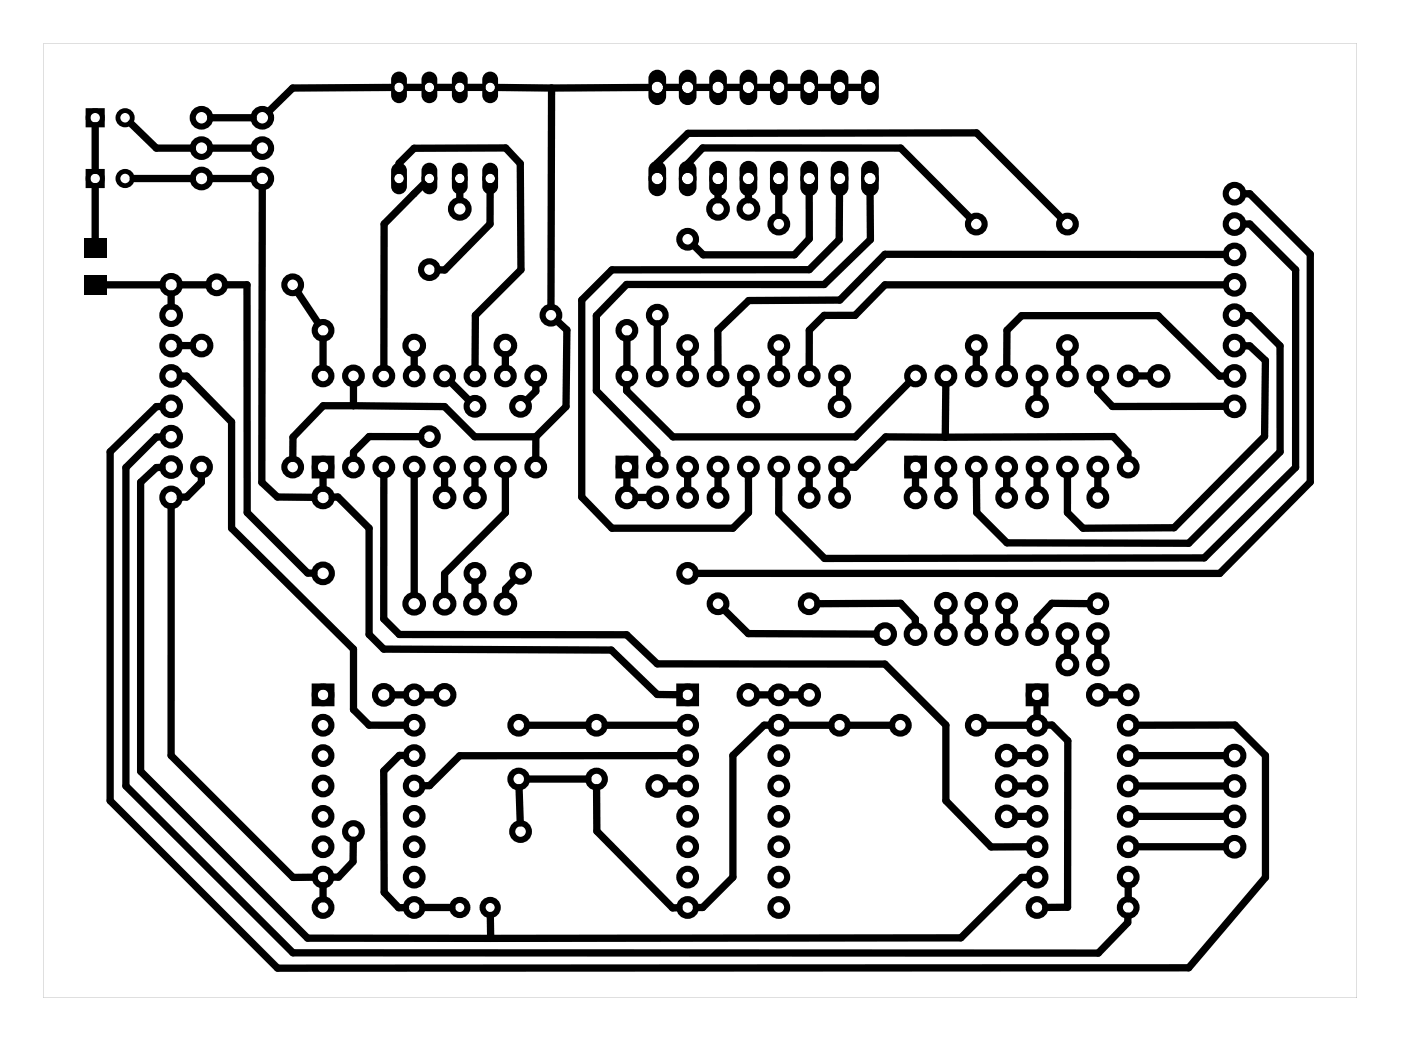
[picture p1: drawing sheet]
<svg xmlns="http://www.w3.org/2000/svg" width="117mm" height="87mm" viewBox="0 0 117 87" stroke-linecap="round" stroke-linejoin="round" font-family="sans-serif">
<g fill="#000">
<path d="M7 19.9h1.9v1.6h-1.9zM7 23h1.9v1.6h-1.9z"/>
<path d="M3.6 3.6h109.8v79.8h-109.8zM3.6 3.6v79.8h109.8v-79.8z"/>
<path d="M32.9 13.8a.66 .66 0 0 1 .7-.1 .66 .66 0 0 1 .4 .6v1.3a.66 .66 0 0 1-.6 .6 .66 .66 0 0 1-.7-.6v-1.3zM33 14.9a.41 .41 0 0 0 .8 0 .41 .41 0 0 0-.8 0z"/>
<path d="M32.9 6.2a.66 .66 0 0 1 .7-.2 .66 .66 0 0 1 .4 .6v1.4a.66 .66 0 0 1-.6 .6 .66 .66 0 0 1-.7-.6v-1.4zM33 7.3a.41 .41 0 0 0 .8 0 .41 .41 0 0 0-.8 0z"/>
<path d="M35.4 13.8a.66 .66 0 0 1 .8-.1 .66 .66 0 0 1 .4 .6v1.3a.66 .66 0 0 1-.7 .6 .66 .66 0 0 1-.7-.6v-1.3zM35.5 14.9a.41 .41 0 0 0 .8 0 .41 .41 0 0 0-.8 0z"/>
<path d="M35.4 6.2a.66 .66 0 0 1 .8-.2 .66 .66 0 0 1 .4 .6v1.4a.66 .66 0 0 1-.7 .6 .66 .66 0 0 1-.7-.6v-1.4zM35.5 7.3a.41 .41 0 0 0 .8 0 .41 .41 0 0 0-.8 0z"/>
<path d="M38 13.8a.66 .66 0 0 1 .7-.1 .66 .66 0 0 1 .4 .6v1.3a.66 .66 0 0 1-.7 .6 .66 .66 0 0 1-.6-.6v-1.3zM38 14.9a.41 .41 0 0 0 .8 0 .41 .41 0 0 0-.8 0z"/>
<path d="M38 6.2a.66 .66 0 0 1 .7-.2 .66 .66 0 0 1 .4 .6v1.4a.66 .66 0 0 1-.7 .6 .66 .66 0 0 1-.6-.6v-1.4zM38 7.3a.41 .41 0 0 0 .8 0 .41 .41 0 0 0-.8 0z"/>
<path d="M40.5 13.8a.66 .66 0 0 1 .7-.1 .66 .66 0 0 1 .4 .6v1.3a.66 .66 0 0 1-.6 .6 .66 .66 0 0 1-.7-.6v-1.3zM40.6 14.9a.41 .41 0 0 0 .8 0 .41 .41 0 0 0-.8 0z"/>
<path d="M40.5 6.2a.66 .66 0 0 1 .7-.2 .66 .66 0 0 1 .4 .6v1.4a.66 .66 0 0 1-.6 .6 .66 .66 0 0 1-.7-.6v-1.4zM40.6 7.3a.41 .41 0 0 0 .8 0 .41 .41 0 0 0-.8 0z"/>
<path d="M54.4 13.7a.74 .74 0 0 1 .8-.2 .74 .74 0 0 1 .5 .7v1.5a.74 .74 0 0 1-.8 .7 .74 .74 0 0 1-.7-.7v-1.5zM54.5 14.9a.49 .49 0 0 0 .9 0 .49 .49 0 0 0-.9 0z"/>
<path d="M54.4 6a.74 .74 0 0 1 .8-.1 .74 .74 0 0 1 .5 .7v1.4a.74 .74 0 0 1-.8 .8 .74 .74 0 0 1-.7-.8v-1.4zM54.5 7.3a.49 .49 0 0 0 .9 0 .49 .49 0 0 0-.9 0z"/>
<path d="M57 13.7a.74 .74 0 0 1 .8-.2 .74 .74 0 0 1 .4 .7v1.5a.74 .74 0 0 1-.7 .7 .74 .74 0 0 1-.8-.7v-1.5zM57 14.9a.5 .5 0 0 0 1 0 .5 .5 0 0 0-1 0z"/>
<path d="M57 6a.74 .74 0 0 1 .8-.1 .74 .74 0 0 1 .4 .7v1.4a.74 .74 0 0 1-.7 .8 .74 .74 0 0 1-.8-.8v-1.4zM57 7.3a.5 .5 0 0 0 1 0 .5 .5 0 0 0-1 0z"/>
<path d="M59.5 13.7a.74 .74 0 0 1 .8-.2 .74 .74 0 0 1 .5 .7v1.5a.74 .74 0 0 1-.8 .7 .74 .74 0 0 1-.7-.7v-1.5zM59.5 14.9a.5 .5 0 0 0 1 0 .5 .5 0 0 0-1 0z"/>
<path d="M59.5 6a.74 .74 0 0 1 .8-.1 .74 .74 0 0 1 .5 .7v1.4a.74 .74 0 0 1-.8 .8 .74 .74 0 0 1-.7-.8v-1.4zM59.5 7.3a.5 .5 0 0 0 1 0 .5 .5 0 0 0-1 0z"/>
<path d="M62 13.7a.74 .74 0 0 1 .9-.2 .74 .74 0 0 1 .4 .7v1.5a.74 .74 0 0 1-.7 .7 .74 .74 0 0 1-.8-.7v-1.5zM62.1 14.9a.5 .5 0 0 0 1 0 .5 .5 0 0 0-1 0z"/>
<path d="M62 6a.74 .74 0 0 1 .9-.1 .74 .74 0 0 1 .4 .7v1.4a.74 .74 0 0 1-.7 .8 .74 .74 0 0 1-.8-.8v-1.4zM62.1 7.3a.5 .5 0 0 0 1 0 .5 .5 0 0 0-1 0z"/>
<path d="M64.6 13.7a.74 .74 0 0 1 .8-.2 .74 .74 0 0 1 .4 .7v1.5a.74 .74 0 0 1-.7 .7 .74 .74 0 0 1-.7-.7v-1.5zM64.6 14.9a.5 .5 0 0 0 1 0 .5 .5 0 0 0-1 0z"/>
<path d="M64.6 6a.74 .74 0 0 1 .8-.1 .74 .74 0 0 1 .4 .7v1.4a.74 .74 0 0 1-.7 .8 .74 .74 0 0 1-.7-.8v-1.4zM64.6 7.3a.5 .5 0 0 0 1 0 .5 .5 0 0 0-1 0z"/>
<path d="M67.1 13.7a.74 .74 0 0 1 .8-.2 .74 .74 0 0 1 .5 .7v1.5a.74 .74 0 0 1-.8 .7 .74 .74 0 0 1-.7-.7v-1.5zM67.2 14.9a.49 .49 0 0 0 .9 0 .49 .49 0 0 0-.9 0z"/>
<path d="M67.1 6a.74 .74 0 0 1 .8-.1 .74 .74 0 0 1 .5 .7v1.4a.74 .74 0 0 1-.8 .8 .74 .74 0 0 1-.7-.8v-1.4zM67.2 7.3a.49 .49 0 0 0 .9 0 .49 .49 0 0 0-.9 0z"/>
<path d="M69.7 13.7a.74 .74 0 0 1 .8-.2 .74 .74 0 0 1 .4 .7v1.5a.74 .74 0 0 1-.7 .7 .74 .74 0 0 1-.8-.7v-1.5zM69.7 14.9a.5 .5 0 0 0 1 0 .5 .5 0 0 0-1 0z"/>
<path d="M69.7 6a.74 .74 0 0 1 .8-.1 .74 .74 0 0 1 .4 .7v1.4a.74 .74 0 0 1-.7 .8 .74 .74 0 0 1-.8-.8v-1.4zM69.7 7.3a.5 .5 0 0 0 1 0 .5 .5 0 0 0-1 0z"/>
<path d="M72.2 13.7a.74 .74 0 0 1 .8-.2 .74 .74 0 0 1 .5 .7v1.5a.74 .74 0 0 1-.8 .7 .74 .74 0 0 1-.7-.7v-1.5zM72.2 14.9a.5 .5 0 0 0 1 0 .5 .5 0 0 0-1 0z"/>
<path d="M72.2 6a.74 .74 0 0 1 .8-.1 .74 .74 0 0 1 .5 .7v1.4a.74 .74 0 0 1-.8 .8 .74 .74 0 0 1-.7-.8v-1.4zM72.2 7.3a.5 .5 0 0 0 1 0 .5 .5 0 0 0-1 0z"/>
</g>
<g fill="none" stroke="#000" stroke-width=".51">
<path d="M26.3 38.4h1.4v1.4h-1.4zM51.7 38.4h1.4v1.4h-1.4zM75.8 38.4h1.4v1.4h-1.4zM26.3 57.4h1.4v1.4h-1.4zM56.8 57.4h1.4v1.4h-1.4zM86 57.4h1.4v1.4h-1.4z"/>
<circle cx="16.8" cy="12.4" r=".74"/>
<circle cx="16.8" cy="9.8" r=".74"/>
<circle cx="16.8" cy="14.9" r=".74"/>
<circle cx="21.9" cy="12.4" r=".74"/>
<circle cx="21.9" cy="9.8" r=".74"/>
<circle cx="21.9" cy="14.9" r=".74"/>
<circle cx="38.4" cy="17.5" r=".74"/>
<circle cx="60" cy="17.5" r=".74"/>
<circle cx="62.6" cy="17.5" r=".74"/>
<circle cx="65.1" cy="18.7" r=".7"/>
<circle cx="81.6" cy="18.7" r=".7"/>
<circle cx="89.2" cy="18.7" r=".7"/>
<circle cx="103.2" cy="16.2" r=".74"/>
<circle cx="103.2" cy="18.7" r=".74"/>
<circle cx="14.3" cy="28.9" r=".74"/>
<circle cx="14.3" cy="23.8" r=".74"/>
<circle cx="14.3" cy="31.4" r=".74"/>
<circle cx="14.3" cy="26.4" r=".74"/>
<circle cx="14.3" cy="34" r=".74"/>
<circle cx="14.3" cy="36.5" r=".74"/>
<circle cx="14.3" cy="39.1" r=".74"/>
<circle cx="16.8" cy="28.9" r=".74"/>
<circle cx="16.8" cy="39.1" r=".7"/>
<circle cx="18.1" cy="23.8" r=".7"/>
<circle cx="24.5" cy="23.8" r=".7"/>
<circle cx="24.5" cy="39.1" r=".7"/>
<circle cx="27" cy="27.6" r=".7"/>
<circle cx="27" cy="31.4" r=".7"/>
<circle cx="27" cy="39.1" r=".7"/>
<circle cx="29.5" cy="31.4" r=".7"/>
<circle cx="29.5" cy="39.1" r=".7"/>
<circle cx="32.1" cy="31.4" r=".7"/>
<circle cx="32.1" cy="39.1" r=".7"/>
<circle cx="34.6" cy="28.9" r=".74"/>
<circle cx="34.6" cy="31.4" r=".7"/>
<circle cx="34.6" cy="39.1" r=".7"/>
<circle cx="35.9" cy="36.5" r=".7"/>
<circle cx="35.9" cy="22.5" r=".7"/>
<circle cx="37.2" cy="31.4" r=".7"/>
<circle cx="37.2" cy="39.1" r=".7"/>
<circle cx="39.7" cy="34" r=".7"/>
<circle cx="39.7" cy="31.4" r=".7"/>
<circle cx="39.7" cy="39.1" r=".7"/>
<circle cx="42.2" cy="28.9" r=".74"/>
<circle cx="42.2" cy="31.4" r=".7"/>
<circle cx="42.2" cy="39.1" r=".7"/>
<circle cx="43.5" cy="34" r=".7"/>
<circle cx="44.8" cy="31.4" r=".7"/>
<circle cx="44.8" cy="39.1" r=".7"/>
<circle cx="46.1" cy="26.4" r=".7"/>
<circle cx="52.4" cy="27.6" r=".7"/>
<circle cx="52.4" cy="31.4" r=".7"/>
<circle cx="52.4" cy="39.1" r=".7"/>
<circle cx="54.9" cy="26.4" r=".7"/>
<circle cx="54.9" cy="31.4" r=".7"/>
<circle cx="54.9" cy="39.1" r=".7"/>
<circle cx="57.5" cy="28.9" r=".7"/>
<circle cx="57.5" cy="20" r=".7"/>
<circle cx="57.5" cy="31.4" r=".7"/>
<circle cx="57.5" cy="39.1" r=".7"/>
<circle cx="60" cy="31.4" r=".7"/>
<circle cx="60" cy="39.1" r=".7"/>
<circle cx="62.6" cy="34" r=".74"/>
<circle cx="62.6" cy="31.4" r=".7"/>
<circle cx="62.6" cy="39.1" r=".7"/>
<circle cx="65.1" cy="28.9" r=".7"/>
<circle cx="65.1" cy="31.4" r=".7"/>
<circle cx="65.1" cy="39.1" r=".7"/>
<circle cx="67.6" cy="31.4" r=".7"/>
<circle cx="67.6" cy="39.1" r=".7"/>
<circle cx="70.2" cy="34" r=".74"/>
<circle cx="70.2" cy="31.4" r=".7"/>
<circle cx="70.2" cy="39.1" r=".7"/>
<circle cx="76.5" cy="31.4" r=".7"/>
<circle cx="76.5" cy="39.1" r=".7"/>
<circle cx="79.1" cy="31.4" r=".7"/>
<circle cx="79.1" cy="39.1" r=".7"/>
<circle cx="81.6" cy="28.9" r=".7"/>
<circle cx="81.6" cy="31.4" r=".7"/>
<circle cx="81.6" cy="39.1" r=".7"/>
<circle cx="84.2" cy="31.4" r=".7"/>
<circle cx="84.2" cy="39.1" r=".7"/>
<circle cx="86.7" cy="34" r=".74"/>
<circle cx="86.7" cy="31.4" r=".7"/>
<circle cx="86.7" cy="39.1" r=".7"/>
<circle cx="89.2" cy="28.9" r=".7"/>
<circle cx="89.2" cy="31.4" r=".7"/>
<circle cx="89.2" cy="39.1" r=".7"/>
<circle cx="91.8" cy="31.4" r=".7"/>
<circle cx="91.8" cy="39.1" r=".7"/>
<circle cx="94.3" cy="31.4" r=".7"/>
<circle cx="94.3" cy="39.1" r=".7"/>
<circle cx="96.9" cy="31.4" r=".74"/>
<circle cx="103.2" cy="21.3" r=".74"/>
<circle cx="103.2" cy="23.8" r=".74"/>
<circle cx="103.2" cy="28.9" r=".74"/>
<circle cx="103.2" cy="26.4" r=".74"/>
<circle cx="103.2" cy="34" r=".74"/>
<circle cx="103.2" cy="31.4" r=".74"/>
<circle cx="14.3" cy="41.6" r=".74"/>
<circle cx="27" cy="47.9" r=".74"/>
<circle cx="27" cy="41.6" r=".74"/>
<circle cx="27" cy="58.1" r=".7"/>
<circle cx="32.1" cy="58.1" r=".74"/>
<circle cx="34.6" cy="58.1" r=".7"/>
<circle cx="34.6" cy="50.5" r=".74"/>
<circle cx="37.2" cy="41.6" r=".74"/>
<circle cx="37.2" cy="58.1" r=".74"/>
<circle cx="37.2" cy="50.5" r=".74"/>
<circle cx="39.7" cy="41.6" r=".74"/>
<circle cx="39.7" cy="47.9" r=".7"/>
<circle cx="39.7" cy="50.5" r=".74"/>
<circle cx="42.2" cy="50.5" r=".74"/>
<circle cx="43.5" cy="47.9" r=".7"/>
<circle cx="52.4" cy="41.6" r=".74"/>
<circle cx="54.9" cy="41.6" r=".74"/>
<circle cx="57.5" cy="47.9" r=".7"/>
<circle cx="57.5" cy="41.6" r=".7"/>
<circle cx="57.5" cy="58.1" r=".7"/>
<circle cx="60" cy="50.5" r=".7"/>
<circle cx="60" cy="41.6" r=".7"/>
<circle cx="62.6" cy="58.1" r=".74"/>
<circle cx="65.1" cy="58.1" r=".7"/>
<circle cx="67.6" cy="58.1" r=".74"/>
<circle cx="67.6" cy="50.5" r=".7"/>
<circle cx="67.6" cy="41.6" r=".7"/>
<circle cx="70.2" cy="41.6" r=".7"/>
<circle cx="74" cy="53" r=".74"/>
<circle cx="76.5" cy="53" r=".74"/>
<circle cx="76.5" cy="41.6" r=".74"/>
<circle cx="79.1" cy="53" r=".74"/>
<circle cx="79.1" cy="41.6" r=".74"/>
<circle cx="79.1" cy="50.5" r=".74"/>
<circle cx="81.6" cy="53" r=".74"/>
<circle cx="81.6" cy="50.5" r=".74"/>
<circle cx="84.2" cy="53" r=".74"/>
<circle cx="84.2" cy="50.5" r=".7"/>
<circle cx="84.2" cy="41.6" r=".7"/>
<circle cx="86.7" cy="53" r=".74"/>
<circle cx="86.7" cy="41.6" r=".74"/>
<circle cx="86.7" cy="58.1" r=".7"/>
<circle cx="89.2" cy="53" r=".74"/>
<circle cx="89.2" cy="55.6" r=".74"/>
<circle cx="91.8" cy="53" r=".74"/>
<circle cx="91.8" cy="58.1" r=".74"/>
<circle cx="91.8" cy="50.5" r=".7"/>
<circle cx="91.8" cy="41.6" r=".7"/>
<circle cx="91.8" cy="55.6" r=".74"/>
<circle cx="94.3" cy="58.1" r=".7"/>
<circle cx="27" cy="70.8" r=".7"/>
<circle cx="27" cy="60.6" r=".7"/>
<circle cx="27" cy="63.2" r=".7"/>
<circle cx="27" cy="68.3" r=".7"/>
<circle cx="27" cy="73.3" r=".7"/>
<circle cx="27" cy="65.7" r=".7"/>
<circle cx="27" cy="75.9" r=".7"/>
<circle cx="29.5" cy="69.5" r=".7"/>
<circle cx="34.6" cy="60.6" r=".7"/>
<circle cx="34.6" cy="70.8" r=".7"/>
<circle cx="34.6" cy="63.2" r=".7"/>
<circle cx="34.6" cy="68.3" r=".7"/>
<circle cx="34.6" cy="73.3" r=".7"/>
<circle cx="34.6" cy="65.7" r=".7"/>
<circle cx="34.6" cy="75.9" r=".7"/>
<circle cx="38.4" cy="75.9" r=".64"/>
<circle cx="41" cy="75.9" r=".64"/>
<circle cx="43.4" cy="65.1" r=".7"/>
<circle cx="43.4" cy="60.6" r=".7"/>
<circle cx="43.5" cy="69.5" r=".7"/>
<circle cx="49.9" cy="65.1" r=".7"/>
<circle cx="49.9" cy="60.6" r=".7"/>
<circle cx="54.9" cy="65.7" r=".74"/>
<circle cx="57.5" cy="60.6" r=".7"/>
<circle cx="57.5" cy="70.8" r=".7"/>
<circle cx="57.5" cy="65.7" r=".7"/>
<circle cx="57.5" cy="73.3" r=".7"/>
<circle cx="57.5" cy="75.9" r=".7"/>
<circle cx="57.5" cy="63.2" r=".7"/>
<circle cx="57.5" cy="68.3" r=".7"/>
<circle cx="65.1" cy="70.8" r=".7"/>
<circle cx="65.1" cy="73.3" r=".7"/>
<circle cx="65.1" cy="68.3" r=".7"/>
<circle cx="65.1" cy="65.7" r=".7"/>
<circle cx="65.1" cy="63.2" r=".7"/>
<circle cx="65.1" cy="60.6" r=".7"/>
<circle cx="65.1" cy="75.9" r=".7"/>
<circle cx="70.2" cy="60.6" r=".7"/>
<circle cx="75.3" cy="60.6" r=".7"/>
<circle cx="81.6" cy="60.6" r=".7"/>
<circle cx="84.2" cy="65.7" r=".74"/>
<circle cx="84.2" cy="63.2" r=".74"/>
<circle cx="84.2" cy="68.3" r=".74"/>
<circle cx="86.7" cy="60.6" r=".7"/>
<circle cx="86.7" cy="63.2" r=".7"/>
<circle cx="86.7" cy="73.3" r=".7"/>
<circle cx="86.7" cy="68.3" r=".7"/>
<circle cx="86.7" cy="75.9" r=".7"/>
<circle cx="86.7" cy="65.7" r=".7"/>
<circle cx="86.7" cy="70.8" r=".7"/>
<circle cx="94.3" cy="75.9" r=".7"/>
<circle cx="94.3" cy="65.7" r=".7"/>
<circle cx="94.3" cy="60.6" r=".7"/>
<circle cx="94.3" cy="63.2" r=".7"/>
<circle cx="94.3" cy="70.8" r=".7"/>
<circle cx="94.3" cy="68.3" r=".7"/>
<circle cx="94.3" cy="73.3" r=".7"/>
<circle cx="103.2" cy="63.2" r=".74"/>
<circle cx="103.2" cy="65.7" r=".74"/>
<circle cx="103.2" cy="70.8" r=".74"/>
<circle cx="103.2" cy="68.3" r=".74"/>
</g>
<g fill="none" stroke="#000" stroke-width=".4">
<path d="M7.4 14.3h1.2v1.2h-1.2zM7.4 9.2h1.2v1.2h-1.2z"/>
<circle cx="8" cy="9.8" r=".6"/>
<circle cx="8" cy="14.9" r=".6"/>
<circle cx="10.5" cy="9.8" r=".6"/>
<circle cx="10.5" cy="14.9" r=".6"/>
</g>
<g fill="none" stroke="#000" stroke-width=".25">
<circle cx="33.4" cy="7.3" r=".53"/>
<circle cx="33.4" cy="14.9" r=".53"/>
<circle cx="35.9" cy="7.3" r=".53"/>
<circle cx="35.9" cy="14.9" r=".53"/>
<circle cx="38.4" cy="7.3" r=".53"/>
<circle cx="38.4" cy="14.9" r=".53"/>
<circle cx="41" cy="7.3" r=".53"/>
<circle cx="41" cy="14.9" r=".53"/>
<circle cx="54.9" cy="7.3" r=".61"/>
<circle cx="54.9" cy="14.9" r=".61"/>
<circle cx="57.5" cy="7.3" r=".61"/>
<circle cx="57.5" cy="14.9" r=".61"/>
<circle cx="60" cy="7.3" r=".61"/>
<circle cx="60" cy="14.9" r=".61"/>
<circle cx="62.6" cy="7.3" r=".61"/>
<circle cx="62.6" cy="14.9" r=".61"/>
<circle cx="65.1" cy="7.3" r=".61"/>
<circle cx="65.1" cy="14.9" r=".61"/>
<circle cx="67.6" cy="7.3" r=".61"/>
<circle cx="67.6" cy="14.9" r=".61"/>
<circle cx="70.2" cy="7.3" r=".61"/>
<circle cx="70.2" cy="14.9" r=".61"/>
<circle cx="72.7" cy="7.3" r=".61"/>
<circle cx="72.7" cy="14.9" r=".61"/>
</g>
<g fill="none" stroke="#000" stroke-width=".61">
<path d="M8 10.5v3.7M8 15.6v4.5M10.9 10.3l2.2 2.1h3M11.1 14.9h5M17.6 12.4h3.6M17.6 9.8h3.6M17.6 14.9h3.6M21.9 15.7v24.6l1.3 1.3h3M32.7 7.3l-8.2 .1-2 1.9M33.4 14.2v-.5l1.2-1.3h7.7l1.2 1.3 .1 8.9-3.9 3.8v4.3M34 7.3h1.2M35.4 15.4l-3.3 3.3v12"/>
<path d="M36.6 7.3h1.1M38.4 15.6v1.1M39.1 7.3h1.2M41 15.6v3.1l-3.8 3.9h-.6M41.7 7.3l4.4 .1M46.1 7.4v18.2M54.2 7.3l-8.1 .1M54.9 14.2v-.5l2.6-2.6h24.1l7.1 7.1M55.7 7.3h1M57.5 14.2v-.5l1.2-1.3h16.6l5.8 5.8M58.3 7.3h1M60 15.7v1"/>
<path d="M60.8 7.3h1M62.6 15.7v1M63.3 7.3h1M65.1 15.7v2.3M65.9 7.3h1M67.6 15.7l.1 4.3-1.3 1.3h-7.6l-.8-.8M68.4 7.3h1M70.2 15.7v4.3l-2.5 2.6h-16.5l-2.6 2.5v16.5l2.6 2.6h10.1l1.3-1.3v-3.1M71 7.3h1M72.7 15.7l.1 4.3-3.9 3.8h-16.5l-2.5 2.6v6.3l5 5.1v.5M104 16.2h.5l5 5.1v19l-7.5 7.7-43.8-.1M104 18.7h.5l3.8 3.9v16.5l-7.6 7.6h-31.8l-3.8-3.8v-3.1"/>
<path d="M8.8 23.8h4.7M13.5 36.5l-.4 .1-2.6 2.5v26.6l14 14h67.3l2.5-2.5v-.6M13.5 34h-.4l-3.9 3.8v29.2l14 14 76.2-.1 6.4-7.5v-10.2l-2.6-2.6h-8.2M13.5 39.1h-.4l-1.3 1.2v24.2l13.9 14 54.6-.1 5.1-5h.6M14.3 24.6v1M15.1 31.4l.5 .1 3.8 3.8v8.9l10.2 10.1v5l1.3 1.3h3M15.1 28.9h1M15.1 23.8h2.3M16.8 39.8v.5l-1.2 1.3h-.5M18.8 23.8h1.8l.1 19.1 5 5h.5M24.9 24.4l1.7 2.6M27 28.4v2.3"/>
<path d="M27 39.8v1M29.5 32.2v1.7M29.5 33.9h-2.5l-2.5 2.7v1.7M29.5 33.9l7.7 .1 2.5 2.5h5.1M32.1 39.8v12l1.3 1.3h19l2.5 2.4h19.1l5.1 5.1v6.4l3.8 3.8h3.1M34.6 29.7v1M34.6 39.8v9.9M35.2 36.5h-4.3l-1.3 1.3v.5M37.2 39.8v1M37.7 32l1.5 1.5M39.7 39.8v1M42.2 29.7v1"/>
<path d="M42.2 39.8l.1 3.1-5.1 5.1v1.7M44.8 32.2v.5l-.8 .8M44.8 36.5v1.8M46.6 26.9l.8 .7-.1 6.4-2.5 2.5M52.4 28.4v2.3M52.4 39.8v1M54.9 27.1v3.6M57.5 29.6v1.1M57.5 39.8v1.1M60 39.8v1.1M62.6 32.2v1M65.1 29.6v1.1"/>
<path d="M67.6 39.8v1.1M70.2 32.2v1M70.2 39.8v1.1M76 32l-4.5 4.5h-15.2l-3.9-3.8v-.5M76.5 39.8v1M79 36.6l14.1-.1 1.2 1.3v.5M79 36.6l-5-.1-2.5 2.6h-.6M79.1 32.2l-.1 4.4M79.1 39.8v1M81.6 29.6v1.1M84.2 39.8v1.1M84.2 30.7v-3.1l1.2-1.2h11.4l5.2 5.1 .4-.1"/>
<path d="M86.7 32.2v1M86.7 39.8v1M89.2 29.6v1.1M91.8 32.2v.5l1.2 1.3h9.4M91.8 39.8v1.1M95 31.4h1.1M102.4 23.8h-28.4l-2.5 2.6h-2.6l-1.2 1.2-.1 3.1M102.4 21.3h-28.4l-3.8 3.8h-7.6l-2.6 2.5v3.1M104 26.4h.5l2.5 2.5v8.9l-7.6 7.6h-15.2l-2.5-2.5-.1-3.1M104 28.9h.5l1.3 1.2-.1 6.4-7.6 7.6-7.6 .1-1.3-1.3v-3.1M14.3 42.4v20.8l10.2 10.2h1.8M27.8 41.6h.4l2.7 2.6v8.9l1.2 1.2 19 .1 3.8 3.7h1.9"/>
<path d="M32.9 58.1h1M35.4 58.1h1M39.7 48.7v1M43 48.5l-.7 .7v.5M53.2 41.6h1M60.5 51l2.1 2h10.6M63.3 58.1h1.1M65.8 58.1h1.1M68.4 50.5h6.9l1.2 1.3v.5M79.1 51.3v1M81.6 51.3v1M84.2 51.2v1.1"/>
<path d="M86.7 58.8v1.1M89.2 53.8v1M91.1 50.5h-3.2l-1.2 1.3v.5M91.8 53.8v1M92.5 58.1h1.1M27 74.1v1.1M29.5 70.3v1.8l-1.2 1.3h-.6M33.9 63.2h-.5l-1.3 1.3v10.1l1.2 1.3h.6M35.4 75.9h2.4M41 76.6v1.9M43.4 65.9l.1 2.9M44.1 60.6h5"/>
<path d="M44.1 65.1h5M49.9 65.9v3.6l6.3 6.4h.6M50.6 60.6h6.2M55.7 65.7h1.1M56.8 63.2h-18.4l-2.5 2.5h-.5M64.4 60.6h-.5l-2.6 2.6v10.2l-2.6 2.5h-.5M65.8 60.6h3.7M70.9 60.6h3.6M82.3 60.6h3.7M84.9 65.7h1.1M84.9 63.2h1.1M84.9 68.3h1.1"/>
<path d="M87.4 60.6h.6l1.3 1.3-.1 14h-1.8M94.3 74.1v1.1M95 65.7h7.4M95 63.2h7.4M95 68.3h7.4M95 70.8h7.4"/>
</g>
</svg>
